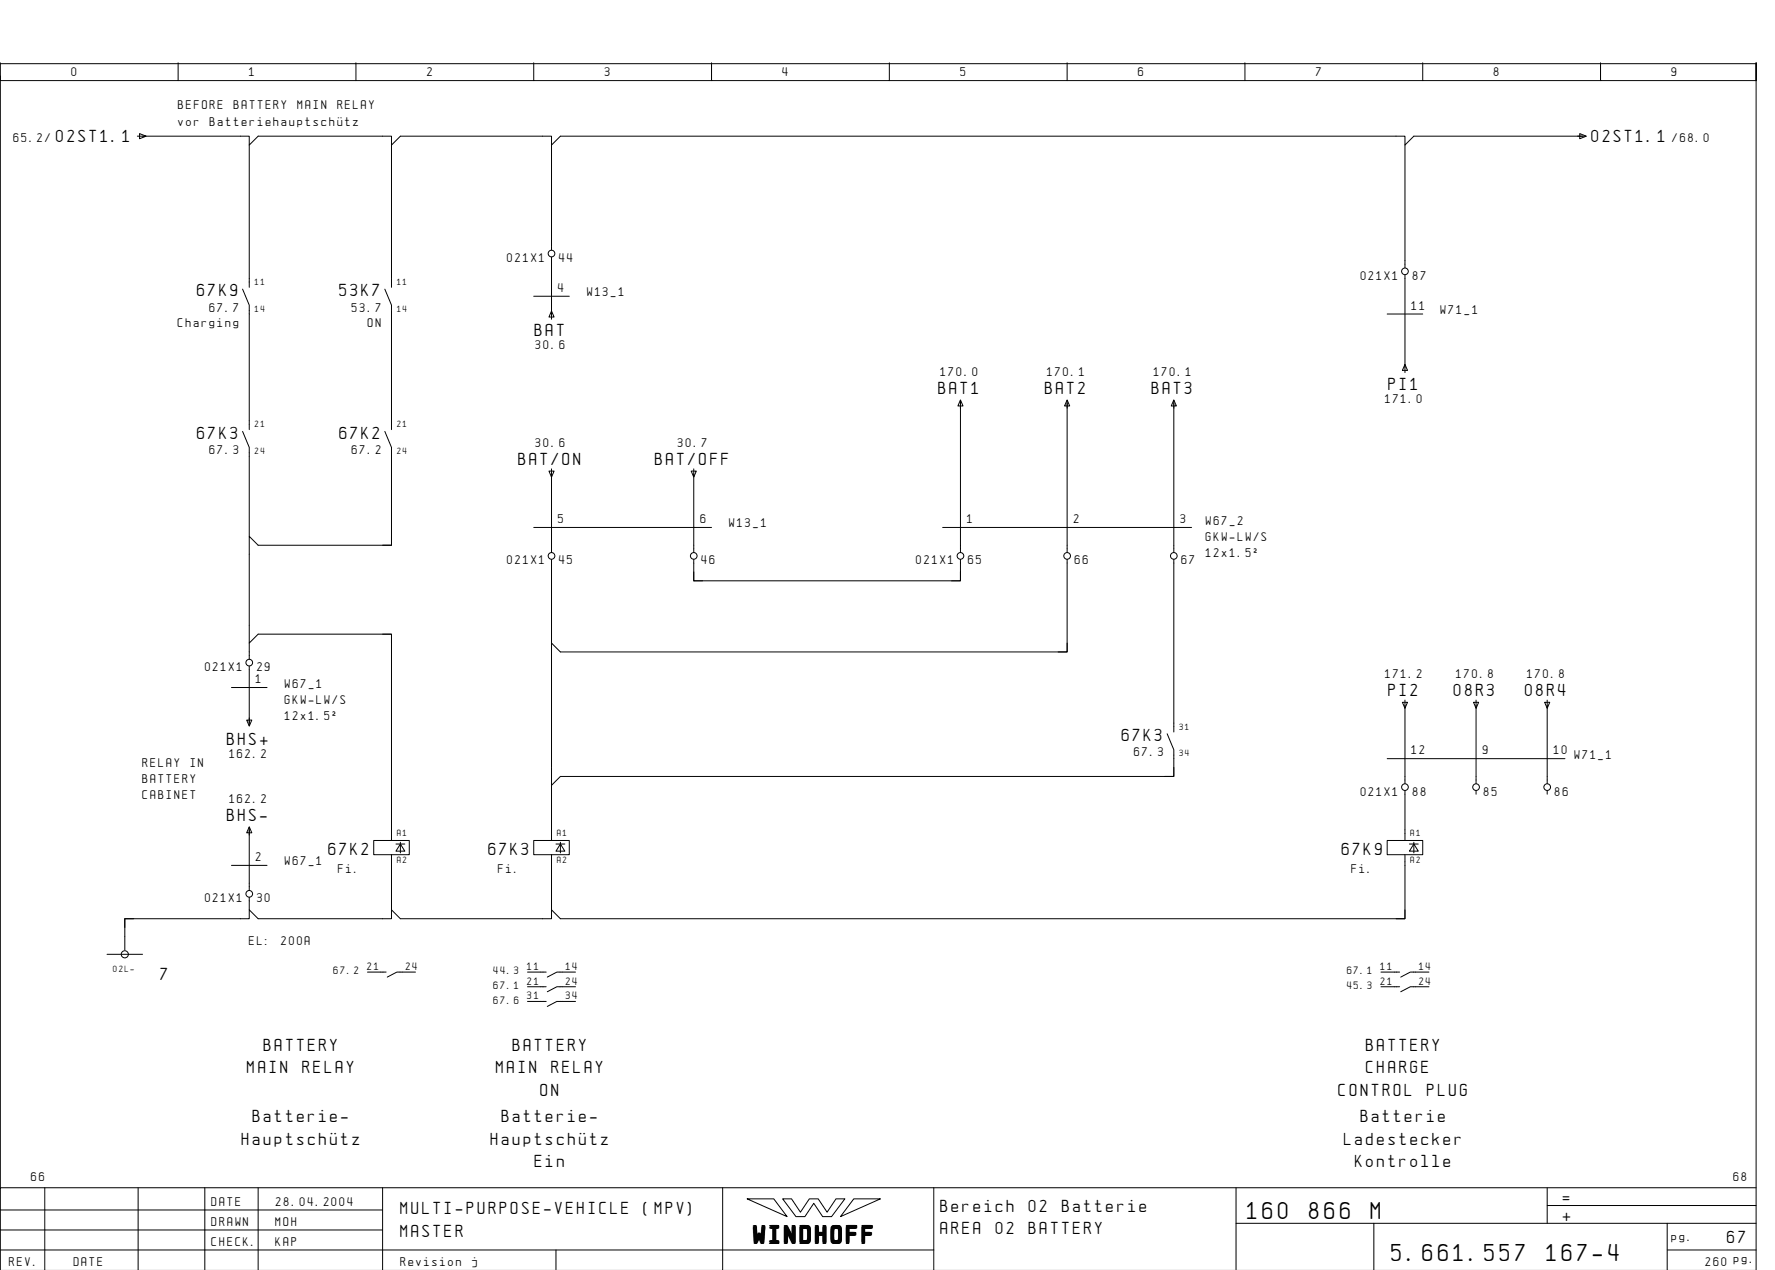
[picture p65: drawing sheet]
<svg xmlns="http://www.w3.org/2000/svg" width="399mm" height="286mm" viewBox="0 0 399 286" stroke-linecap="round" stroke-linejoin="round" font-family="sans-serif">
<defs><g id="words">
<g font-size="4.4">
<text x="280.6" y="274.1">160</text>
<text x="294.5" y="274.1">866</text>
<text x="308.4" y="274.1">M</text>
<text x="169.5" y="279.3">WINDHOFF</text>
<text x="313.1" y="283.6">5.661.557</text>
<text x="347.9" y="283.6">167-4</text>
</g>
<g font-size="3.1">
<text x="12.7" y="31.9">02ST1.1</text>
<text x="358.1" y="31.9">02ST1.1</text>
<text x="44.4" y="66.6">67K9</text>
<text x="76.4" y="66.6">53K7</text>
<text x="120.3" y="75.6">BAT</text>
<text x="211.1" y="88.6">BAT1</text>
<text x="235.1" y="88.6">BAT2</text>
<text x="259.1" y="88.6">BAT3</text>
<text x="312.3" y="87.6">PI1</text>
<text x="44.4" y="98.6">67K3</text>
<text x="76.4" y="98.6">67K2</text>
<text x="116.6" y="104.6">BAT/ON</text>
<text x="147.4" y="104.6">BAT/OFF</text>
<text x="312.3" y="156.6">PI2</text>
<text x="327.1" y="156.6">08R3</text>
<text x="343.1" y="156.6">08R4</text>
<text x="51.1" y="167.6">BHS+</text>
<text x="252.4" y="166.6">67K3</text>
<text x="51.1" y="184.6">BHS-</text>
<text x="73.9" y="192.4">67K2</text>
<text x="109.9" y="192.4">67K3</text>
<text x="301.9" y="192.4">67K9</text>
<text x="36.1" y="220.4">7</text>
<text x="59.4" y="236.4">BATTERY</text>
<text x="115.4" y="236.4">BATTERY</text>
<text x="307.4" y="236.4">BATTERY</text>
<text x="55.6" y="241.4">MAIN</text>
<text x="68.1" y="241.4">RELAY</text>
<text x="111.6" y="241.4">MAIN</text>
<text x="124.1" y="241.4">RELAY</text>
<text x="307.4" y="241.4">CHARGE</text>
<text x="121.6" y="246.4">ON</text>
<text x="301.2" y="246.4">CONTROL</text>
<text x="321.1" y="246.4">PLUG</text>
<text x="54.4" y="257.4">HauptschÅtz</text>
<text x="56.9" y="252.4">Batterie-</text>
<text x="110.4" y="257.4">HauptschÅtz</text>
<text x="112.9" y="252.4">Batterie-</text>
<text x="302.4" y="257.4">Ladestecker</text>
<text x="306.1" y="252.4">Batterie</text>
<text x="120.3" y="262.4">Ein</text>
<text x="304.9" y="262.4">Kontrolle</text>
<text x="90.1" y="273.1">MULTI-PURPOSE-VEHICLE</text>
<text x="144.8" y="273.1">(MPV)</text>
<text x="211.6" y="272.6">Bereich</text>
<text x="231.5" y="272.6">02</text>
<text x="238.9" y="272.6">Batterie</text>
<text x="351.6" y="270.6">=</text>
<text x="351.6" y="274.6">+</text>
<text x="90.1" y="278.1">MASTER</text>
<text x="211.6" y="277.6">AREA</text>
<text x="224" y="277.6">02</text>
<text x="231.5" y="277.6">BATTERY</text>
<text x="388.6" y="279.6">67</text>
</g>
<g font-size="2.3">
<text x="16.1" y="17.1">0</text>
<text x="56.1" y="17.1">1</text>
<text x="96.1" y="17.1">2</text>
<text x="136.1" y="17.1">3</text>
<text x="176.1" y="17.1">4</text>
<text x="216.1" y="17.1">5</text>
<text x="256.1" y="17.1">6</text>
<text x="296.1" y="17.1">7</text>
<text x="336.1" y="17.1">8</text>
<text x="376.1" y="17.1">9</text>
<text x="40.1" y="24.4">BEFORE</text>
<text x="40.1" y="28.4">vor</text>
<text x="47.2" y="28.4">BatteriehauptschÅtz</text>
<text x="52.6" y="24.4">BATTERY</text>
<text x="66.9" y="24.4">MAIN</text>
<text x="75.9" y="24.4">RELAY</text>
<text x="3" y="31.9">65.2/</text>
<text x="376.2" y="31.9">/68.0</text>
<text x="114.1" y="58.9">021X1</text>
<text x="125.8" y="58.9">44</text>
<text x="125.6" y="65.6">4</text>
<text x="306.1" y="62.9">021X1</text>
<text x="317.8" y="62.9">87</text>
<text x="47.2" y="70.1">67.7</text>
<text x="79.2" y="70.1">53.7</text>
<text x="132.1" y="66.6">W13_1</text>
<text x="317.6" y="69.6">11</text>
<text x="324.1" y="70.6">W71_1</text>
<text x="40" y="73.6">Charging</text>
<text x="82.7" y="73.6">ON</text>
<text x="120.5" y="78.6">30.6</text>
<text x="211.6" y="84.5">170.0</text>
<text x="235.6" y="84.5">170.1</text>
<text x="259.6" y="84.5">170.1</text>
<text x="311.6" y="90.6">171.0</text>
<text x="120.5" y="100.5">30.6</text>
<text x="152.5" y="100.5">30.7</text>
<text x="47.2" y="102.1">67.3</text>
<text x="79.2" y="102.1">67.2</text>
<text x="125.6" y="117.6">5</text>
<text x="157.6" y="117.6">6</text>
<text x="164.1" y="118.6">W13_1</text>
<text x="217.6" y="117.6">1</text>
<text x="241.6" y="117.6">2</text>
<text x="265.6" y="117.6">3</text>
<text x="271.3" y="118.1">W67_2</text>
<text x="271.3" y="121.7">GKW-LW/S</text>
<text x="271.3" y="125.3">12x1.5˝</text>
<text x="114.1" y="126.9">021X1</text>
<text x="125.8" y="126.9">45</text>
<text x="157.8" y="126.9">46</text>
<text x="206.1" y="126.9">021X1</text>
<text x="217.8" y="126.9">65</text>
<text x="241.8" y="126.9">66</text>
<text x="265.8" y="126.9">67</text>
<text x="46.1" y="150.9">021X1</text>
<text x="57.6" y="153.6">1</text>
<text x="57.8" y="150.9">29</text>
<text x="64.1" y="154.6">W67_1</text>
<text x="311.6" y="152.5">171.2</text>
<text x="327.6" y="152.5">170.8</text>
<text x="343.6" y="152.5">170.8</text>
<text x="64.1" y="158.2">GKW-LW/S</text>
<text x="64.1" y="161.8">12x1.5˝</text>
<text x="32.1" y="172.4">RELAY</text>
<text x="42.8" y="172.4">IN</text>
<text x="51.6" y="170.6">162.2</text>
<text x="255.2" y="170.1">67.3</text>
<text x="317.6" y="169.6">12</text>
<text x="333.6" y="169.6">9</text>
<text x="349.6" y="169.6">10</text>
<text x="354.2" y="170.7">W71_1</text>
<text x="32.1" y="176">BATTERY</text>
<text x="32.1" y="179.6">CABINET</text>
<text x="306.1" y="178.9">021X1</text>
<text x="317.8" y="178.9">88</text>
<text x="333.8" y="178.9">85</text>
<text x="349.8" y="178.9">86</text>
<text x="51.6" y="180.5">162.2</text>
<text x="57.6" y="193.6">2</text>
<text x="64.1" y="194.6">W67_1</text>
<text x="76.1" y="196.4">Fi.</text>
<text x="112.1" y="196.4">Fi.</text>
<text x="304.1" y="196.4">Fi.</text>
<text x="46.1" y="202.9">021X1</text>
<text x="57.8" y="202.9">30</text>
<text x="56.1" y="212.4">EL:</text>
<text x="63.2" y="212.4">200A</text>
<text x="7" y="265.6">66</text>
<text x="390" y="265.6">68</text>
<text x="47.6" y="271.1">DATE</text>
<text x="47.6" y="275.6">DRAWN</text>
<text x="62" y="275.6">MOH</text>
<text x="62.1" y="271.1">28.04.2004</text>
<text x="47.6" y="280.1">CHECK.</text>
<text x="62" y="280.1">KAP</text>
<text x="376.1" y="279.1">pg.</text>
<text x="2.1" y="284.6">REV.</text>
<text x="16.6" y="284.6">DATE</text>
<text x="90.1" y="284.6">Revision</text>
<text x="106.2" y="284.6">j</text>
<text x="383.7" y="284.6">260 pg.</text>
</g>
<g font-size="1.9">
<text x="75" y="219.1">67.2</text>
<text x="82.6" y="218.1">21</text>
<text x="91.3" y="218.1">24</text>
<text x="111" y="219.1">44.3</text>
<text x="118.6" y="218.1">11</text>
<text x="118.6" y="221.4">21</text>
<text x="127.3" y="218.1">14</text>
<text x="127.3" y="221.4">24</text>
<text x="303" y="219.1">67.1</text>
<text x="310.6" y="218.1">11</text>
<text x="310.6" y="221.4">21</text>
<text x="319.3" y="218.1">14</text>
<text x="319.3" y="221.4">24</text>
<text x="111" y="222.4">67.1</text>
<text x="111" y="225.7">67.6</text>
<text x="118.6" y="224.7">31</text>
<text x="127.3" y="224.7">34</text>
<text x="303" y="222.4">45.3</text>
</g>
<g font-size="1.6">
<text x="57.3" y="64.1">11</text>
<text x="89.4" y="64.1">11</text>
<text x="57.3" y="70.1">14</text>
<text x="89.4" y="70.1">14</text>
<text x="57.3" y="96.1">21</text>
<text x="89.4" y="96.1">21</text>
<text x="57.3" y="102.1">24</text>
<text x="89.4" y="102.1">24</text>
<text x="265.4" y="164.1">31</text>
<text x="265.4" y="170.1">34</text>
<text x="89.4" y="188.1">A1</text>
<text x="125.4" y="188.1">A1</text>
<text x="317.4" y="188.1">A1</text>
<text x="89.4" y="194.1">A2</text>
<text x="125.4" y="194.1">A2</text>
<text x="317.4" y="194.1">A2</text>
<text x="25.5" y="218.6">02L-</text>
</g>
</g></defs>
<g fill="none" stroke="#000" stroke-width=".22">
<path d="M.1 14.1v4h395v-4v271.6M.1 17.1v250M.1 14.3h395M40.1 14.1v4M80.1 14.1v4M120.1 14.1v4M160.1 14.1v4M200.1 14.1v4M240.1 14.1v4M280.1 14.1v4M320.1 14.1v4M360.1 14.1v4"/>
<path d="M30.9 30.6h25.2v2l2-2h30v2l2-2h34v2l2-2h190v2l2-2h38.7M31.4 30l1.5 .6-1.5 .6zM56.1 32.6v32M88.1 32.6v32M124.1 32.6v23.6M316.1 32.6v27.6M355.4 30l1.5 .6-1.5 .6zM124.1 57.8v14M54.6 65l1.5 3.6v28M86.6 65l1.5 3.6v28M120.1 66.6h8M124.1 69.9l.6 1.4h-1.2z"/>
<path d="M312.1 70.6h8M316.1 61.8v22M54.6 97l1.5 3.6v20M86.6 97l1.5 3.6v22h-30l-2-2v24l2-2h30v46.4h-4v3.2h8v-3.2h-4M216.1 90v34.2M216.1 89.9l.5 1.4h-1.1zM240.1 89.9l.5 1.4h-1.1zM240.1 90v34.2M264.1 90v34.2M264.1 89.9l.6 1.4h-1.2zM316.1 81.9l.6 1.4h-1.2zM120.1 118.6h40"/>
<path d="M123.5 105.9h1.2l-.6 1.4zM124.1 105.5v18.7M155.5 105.9h1.2l-.6 1.4zM156.1 105.5v18.7M212.1 118.6h56M88.1 120.6v2h-2M124.1 125.8v18.8M156.1 125.8v4.8h60v-4.8M156.1 128.6v2h2M216.1 128.6v2h-2M240.1 125.8v20.8h-114l-2-2v32l2-2h138v-6l-1.5-3.6M264.1 125.8v38.8"/>
<path d="M52.1 154.6h8M56.1 149.8v13.4M56.1 144.6v3.6M86.1 142.6h2v2M240.1 144.6v2h-2M315.5 157.9h1.2l-.6 1.4zM316.1 157.4v18.8M331.5 157.9h1.2l-.6 1.4zM332.1 157.4v18.8M347.5 157.9h1.2l-.6 1.4zM348.1 157.4v18.8M55.5 161.9h1.2l-.6 1.4z"/>
<path d="M124.1 176.6v12.4h-4v3.2h8v-3.2h-4M264.1 172.6v2h-2M312.1 170.6h40M316.1 177.8v11.2h-4v3.2h8v-3.2h-4M332.1 177.8v.8M348.1 177.8v.8M52.1 194.6h8M56.1 185.9l.6 1.4h-1.2zM56.1 186v14.2M88.1 192.2v12.4M89.1 189.8h2M90.1 189.8l1 1.6h-2z"/>
<path d="M90.1 189.4v2.4M124.1 192.2v12.4M125.1 189.8h2M126.1 189.8l1 1.6h-2zM126.1 189.4v2.4M316.1 192.2v14.4h-190l-2-2v2h-34l-2-2v2h-30l-2-2v2h-28v7M317.1 189.8h2M318.1 189.8l1 1.6h-2zM318.1 189.4v2.4M24.1 214.6h8M30.1 206.6h-2v2M56.1 201.8v2.8"/>
<path d="M82.7 218.6h4.2M93.5 218.6h-4.2l-2.2 1.1M118.7 218.6h4.2M129.5 218.6h-4.2l-2.2 1.1M310.7 218.6h4.2M316.1 204.6v2h-2M321.5 218.6h-4.2l-2.2 1.1M118.7 221.9h4.2M118.7 225.2h4.2M126 225.2h3.5M126 225.2h-.7l-2.2 1.1M129.5 221.9h-4.2l-2.2 1.1"/>
<path d="M310.7 221.9h4.2M321.5 221.9h-4.2l-2.2 1.1M10.1 267.1v18.5M31.1 267.1v18.5M46.1 267.1v18.6M58.1 267.1v18.6M86.1 272.1h-86M86.1 276.6h-86M86.1 267.1v18.6M162.6 267.1v18.6M168.1 269.6h6l3 4zM176.1 269.6h2l2 3 2-3h2l2 3 2-3h2l-3 4h-2l-2-3-2 3h-2z"/>
<path d="M192.1 269.6h6l-9 4zM210.1 267.1v18.6M278.1 275.1h117M278.1 267.1v18.6M309.1 275.1v10.6M348.1 271.1h47M348.1 267.1v8M375.1 275.1v10.6M395.1 267.1h-395v18.6M125.1 281.1v4.6M210.1 281.1h-210M375.1 281.1h20"/>
<circle cx="124.1" cy="57" r=".75"/>
<circle cx="316.1" cy="61" r=".75"/>
<circle cx="124.1" cy="125" r=".75"/>
<circle cx="156.1" cy="125" r=".75"/>
<circle cx="216.1" cy="125" r=".75"/>
<circle cx="240.1" cy="125" r=".75"/>
<circle cx="264.1" cy="125" r=".75"/>
<circle cx="56.1" cy="149" r=".75"/>
<circle cx="316.1" cy="177" r=".75"/>
<circle cx="332.1" cy="177" r=".75"/>
<circle cx="348.1" cy="177" r=".75"/>
<circle cx="28.1" cy="214.6" r=".8"/>
<circle cx="56.1" cy="201" r=".75"/>
</g>
<use href="#words"/>
</svg>
